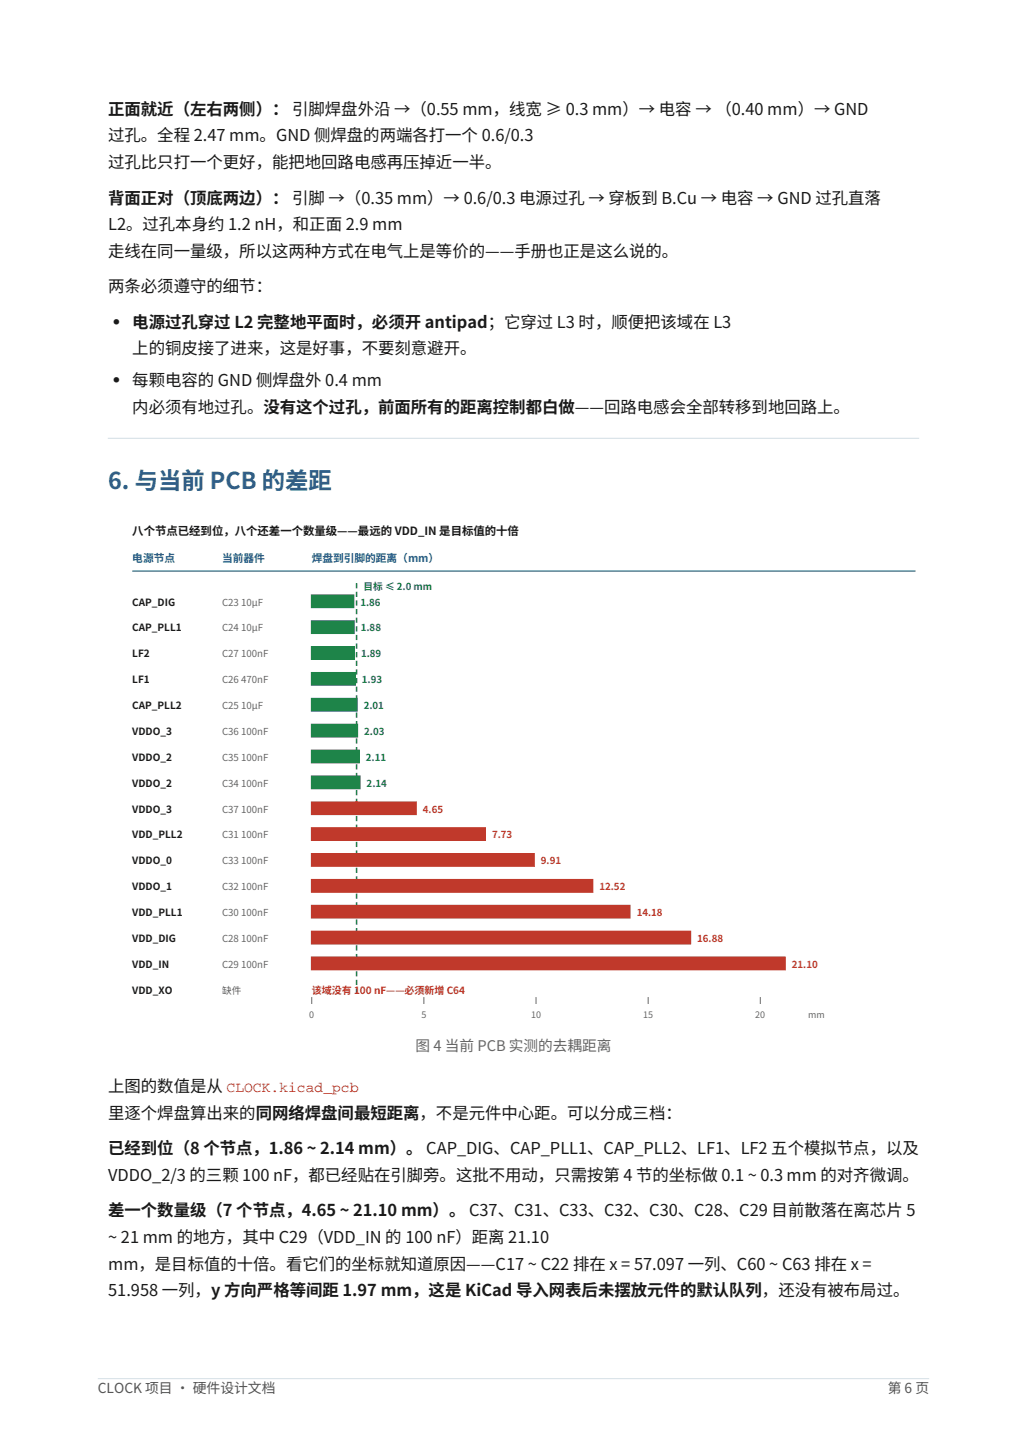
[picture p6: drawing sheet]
<svg xmlns="http://www.w3.org/2000/svg" width="210mm" height="297mm" viewBox="0 0 210 297" stroke-linecap="round" stroke-linejoin="round" font-family="sans-serif">
<defs><g id="words">
<text font-size="4.8" fill="#1a5f9c" x="22.1" y="100.1">6. 与当前 PCB 的差距</text>
<g font-size="3.5" fill="#1a1a1a">
<text x="23.2" y="67">•</text>
<text x="23.2" y="79">•</text>
</g>
<g font-size="3.4" fill="#1a1a1a">
<text x="22.1" y="23.5">正面就近（左右两侧）： 引脚焊盘外沿 →（0.55 mm，线宽 ≥ 0.3 mm）→ 电容 → （0.40 mm）→ GND</text>
<text x="22.1" y="28.9">过孔。全程 2.47 mm。GND 侧焊盘的两端各打一个 0.6/0.3</text>
<text x="22.1" y="34.4">过孔比只打一个更好，能把地回路电感再压掉近一半。</text>
<text x="22.1" y="41.6">背面正对（顶底两边）： 引脚 →（0.35 mm）→ 0.6/0.3 电源过孔 → 穿板到 B.Cu → 电容 → GND 过孔直落</text>
<text x="22.1" y="47.1">L2。过孔本身约 1.2 nH，和正面 2.9 mm</text>
<text x="22.1" y="52.6">走线在同一量级，所以这两种方式在电气上是等价的——手册也正是这么说的。</text>
<text x="22.1" y="59.8">两条必须遵守的细节：</text>
<text x="27.1" y="67">电源过孔穿过 L2 完整地平面时，必须开 antipad；它穿过 L3 时，顺便把该域在 L3</text>
<text x="27.1" y="72.5">上的铜皮接了进来，这是好事，不要刻意避开。</text>
<text x="27.1" y="79">每颗电容的 GND 侧焊盘外 0.4 mm</text>
<text x="27.1" y="84.5">内必须有地过孔。没有这个过孔，前面所有的距离控制都白做——回路电感会全部转移到地回路上。</text>
<text x="22.1" y="223.4">上图的数值是从 CLOCK.kicad_pcb</text>
<text x="22.1" y="228.8">里逐个焊盘算出来的同网络焊盘间最短距离，不是元件中心距。可以分成三档：</text>
<text x="22.1" y="236.1">已经到位（8 个节点，1.86 ~ 2.14 mm）。 CAP_DIG、CAP_PLL1、CAP_PLL2、LF1、LF2 五个模拟节点，以及</text>
<text x="22.1" y="241.5">VDDO_2/3 的三颗 100 nF，都已经贴在引脚旁。这批不用动，只需按第 4 节的坐标做 0.1 ~ 0.3 mm 的对齐微调。</text>
<text x="22.1" y="248.8">差一个数量级（7 个节点，4.65 ~ 21.10 mm）。 C37、C31、C33、C32、C30、C28、C29 目前散落在离芯片 5</text>
<text x="22.1" y="254.2">~ 21 mm 的地方，其中 C29（VDD_IN 的 100 nF）距离 21.10</text>
<text x="22.1" y="259.7">mm，是目标值的十倍。看它们的坐标就知道原因——C17 ~ C22 排在 x = 57.097 一列、C60 ~ C63 排在 x =</text>
<text x="22.1" y="265.2">51.958 一列，y 方向严格等间距 1.97 mm，这是 KiCad 导入网表后未摆放元件的默认队列，还没有被布局过。</text>
</g>
<text font-size="3" fill="#666" x="84.9" y="215.1">图 4 当前 PCB 实测的去耦距离</text>
<g font-size="2.8" fill="#555">
<text x="20" y="285">CLOCK 项目 · 硬件设计文档</text>
<text x="181.5" y="285">第 6 页</text>
</g>
<text font-size="2.3" fill="#1a1a1a" x="27.1" y="109.4">八个节点已经到位，八个还差一个数量级——最远的 VDD_IN 是目标值的十倍</text>
<g font-size="2.2" fill="#1a5f9c">
<text x="27.1" y="115">电源节点</text>
<text x="45.4" y="115">当前器件</text>
<text x="63.7" y="115">焊盘到引脚的距离（mm）</text>
</g>
<g font-size="2" fill="#1a1a1a">
<text x="27.1" y="123.9">CAP_DIG</text>
<text x="27.1" y="129.2">CAP_PLL1</text>
<text x="27.1" y="134.5">LF2</text>
<text x="27.1" y="139.7">LF1</text>
<text x="27.1" y="145">CAP_PLL2</text>
<text x="27.1" y="150.3">VDDO_3</text>
<text x="27.1" y="155.6">VDDO_2</text>
<text x="27.1" y="160.9">VDDO_2</text>
<text x="27.1" y="166.2">VDDO_3</text>
<text x="27.1" y="171.5">VDD_PLL2</text>
<text x="27.1" y="176.8">VDDO_0</text>
<text x="27.1" y="182.1">VDDO_1</text>
<text x="27.1" y="187.4">VDD_PLL1</text>
<text x="27.1" y="192.7">VDD_DIG</text>
<text x="27.1" y="198">VDD_IN</text>
<text x="27.1" y="203.2">VDD_XO</text>
</g>
<g font-size="2" fill="#666">
<text x="45.4" y="123.9">C23 10µF</text>
<text x="45.4" y="129.2">C24 10µF</text>
<text x="45.4" y="134.5">C27 100nF</text>
<text x="45.4" y="139.7">C26 470nF</text>
<text x="45.4" y="145">C25 10µF</text>
<text x="45.4" y="150.3">C36 100nF</text>
<text x="45.4" y="155.6">C35 100nF</text>
<text x="45.4" y="160.9">C34 100nF</text>
<text x="45.4" y="166.2">C37 100nF</text>
<text x="45.4" y="171.5">C31 100nF</text>
<text x="45.4" y="176.8">C33 100nF</text>
<text x="45.4" y="182.1">C32 100nF</text>
<text x="45.4" y="187.4">C30 100nF</text>
<text x="45.4" y="192.7">C28 100nF</text>
<text x="45.4" y="198">C29 100nF</text>
<text x="45.4" y="203.2">缺件</text>
</g>
<g font-size="2" fill="#1e8449">
<text x="73.7" y="123.9">1.86</text>
<text x="74.3" y="120.7">目标 ≤ 2.0 mm</text>
<text x="73.8" y="129.2">1.88</text>
<text x="73.8" y="134.5">1.89</text>
<text x="74" y="139.7">1.93</text>
<text x="74.4" y="145">2.01</text>
<text x="74.5" y="150.3">2.03</text>
<text x="74.8" y="155.6">2.11</text>
<text x="75" y="160.9">2.14</text>
</g>
<g font-size="2" fill="#c0392b">
<text x="86.5" y="166.2">4.65</text>
<text x="100.6" y="171.5">7.73</text>
<text x="110.6" y="176.8">9.91</text>
<text x="122.6" y="182.1">12.52</text>
<text x="130.2" y="187.4">14.18</text>
<text x="142.6" y="192.7">16.88</text>
<text x="161.9" y="198">21.10</text>
<text x="63.7" y="203.2">该域没有 100 nF——必须新增 C64</text>
</g>
<g font-size="1.8" fill="#666">
<text x="63.2" y="208.2">0</text>
<text x="86.2" y="208.2">5</text>
<text x="108.6" y="208.2">10</text>
<text x="131.5" y="208.2">15</text>
<text x="154.4" y="208.2">20</text>
<text x="165.2" y="208.2">mm</text>
</g>
</g></defs>
<path d="M20 282h170" fill="none" stroke="#d5dee7" stroke-width=".2"/>
<path d="M22.1 89.6h165.8" fill="none" stroke="#d5dee7" stroke-width=".21"/>
<path d="M27.1 116.8h160.1" fill="none" stroke="#1a5f9c" stroke-width=".25"/>
<path d="M72.9 203.2v-84.6" fill="none" stroke="#1e8449" stroke-width=".32" stroke-dasharray="1.1 .7" stroke-linecap="butt"/>
<g fill="#1e8449" stroke="#1e8449" stroke-width=".35">
<path d="M63.7 121.8h8.6v2.4h-8.6z" fill-rule="evenodd"/>
<path d="M63.7 127h8.7v2.5h-8.7z" fill-rule="evenodd"/>
<path d="M63.7 132.3h8.7v2.5h-8.7z" fill-rule="evenodd"/>
<path d="M63.7 137.6h8.9v2.5h-8.9z" fill-rule="evenodd"/>
<path d="M63.7 142.9h9.3v2.5h-9.3z" fill-rule="evenodd"/>
<path d="M63.7 148.2h9.4v2.5h-9.4z" fill-rule="evenodd"/>
<path d="M63.7 153.5h9.7v2.5h-9.7z" fill-rule="evenodd"/>
<path d="M63.7 158.8h9.9v2.5h-9.9z" fill-rule="evenodd"/>
</g>
<g fill="#c0392b" stroke="#c0392b" stroke-width=".35">
<path d="M63.7 164.1h21.4v2.5h-21.4z" fill-rule="evenodd"/>
<path d="M63.7 169.4h35.5v2.4h-35.5z" fill-rule="evenodd"/>
<path d="M63.7 174.7h45.5v2.4h-45.5z" fill-rule="evenodd"/>
<path d="M63.7 180h57.5v2.4h-57.5z" fill-rule="evenodd"/>
<path d="M63.7 185.3h65.1v2.4h-65.1z" fill-rule="evenodd"/>
<path d="M63.7 190.5h77.5v2.5h-77.5z" fill-rule="evenodd"/>
<path d="M63.7 195.8h96.8v2.5h-96.8z" fill-rule="evenodd"/>
</g>
<path d="M63.7 203.9v1.5M86.7 203.9v1.5M109.6 203.9v1.5M132.5 203.9v1.5M155.5 203.9v1.5" fill="none" stroke="#666" stroke-width=".2"/>
<use href="#words"/>
</svg>
